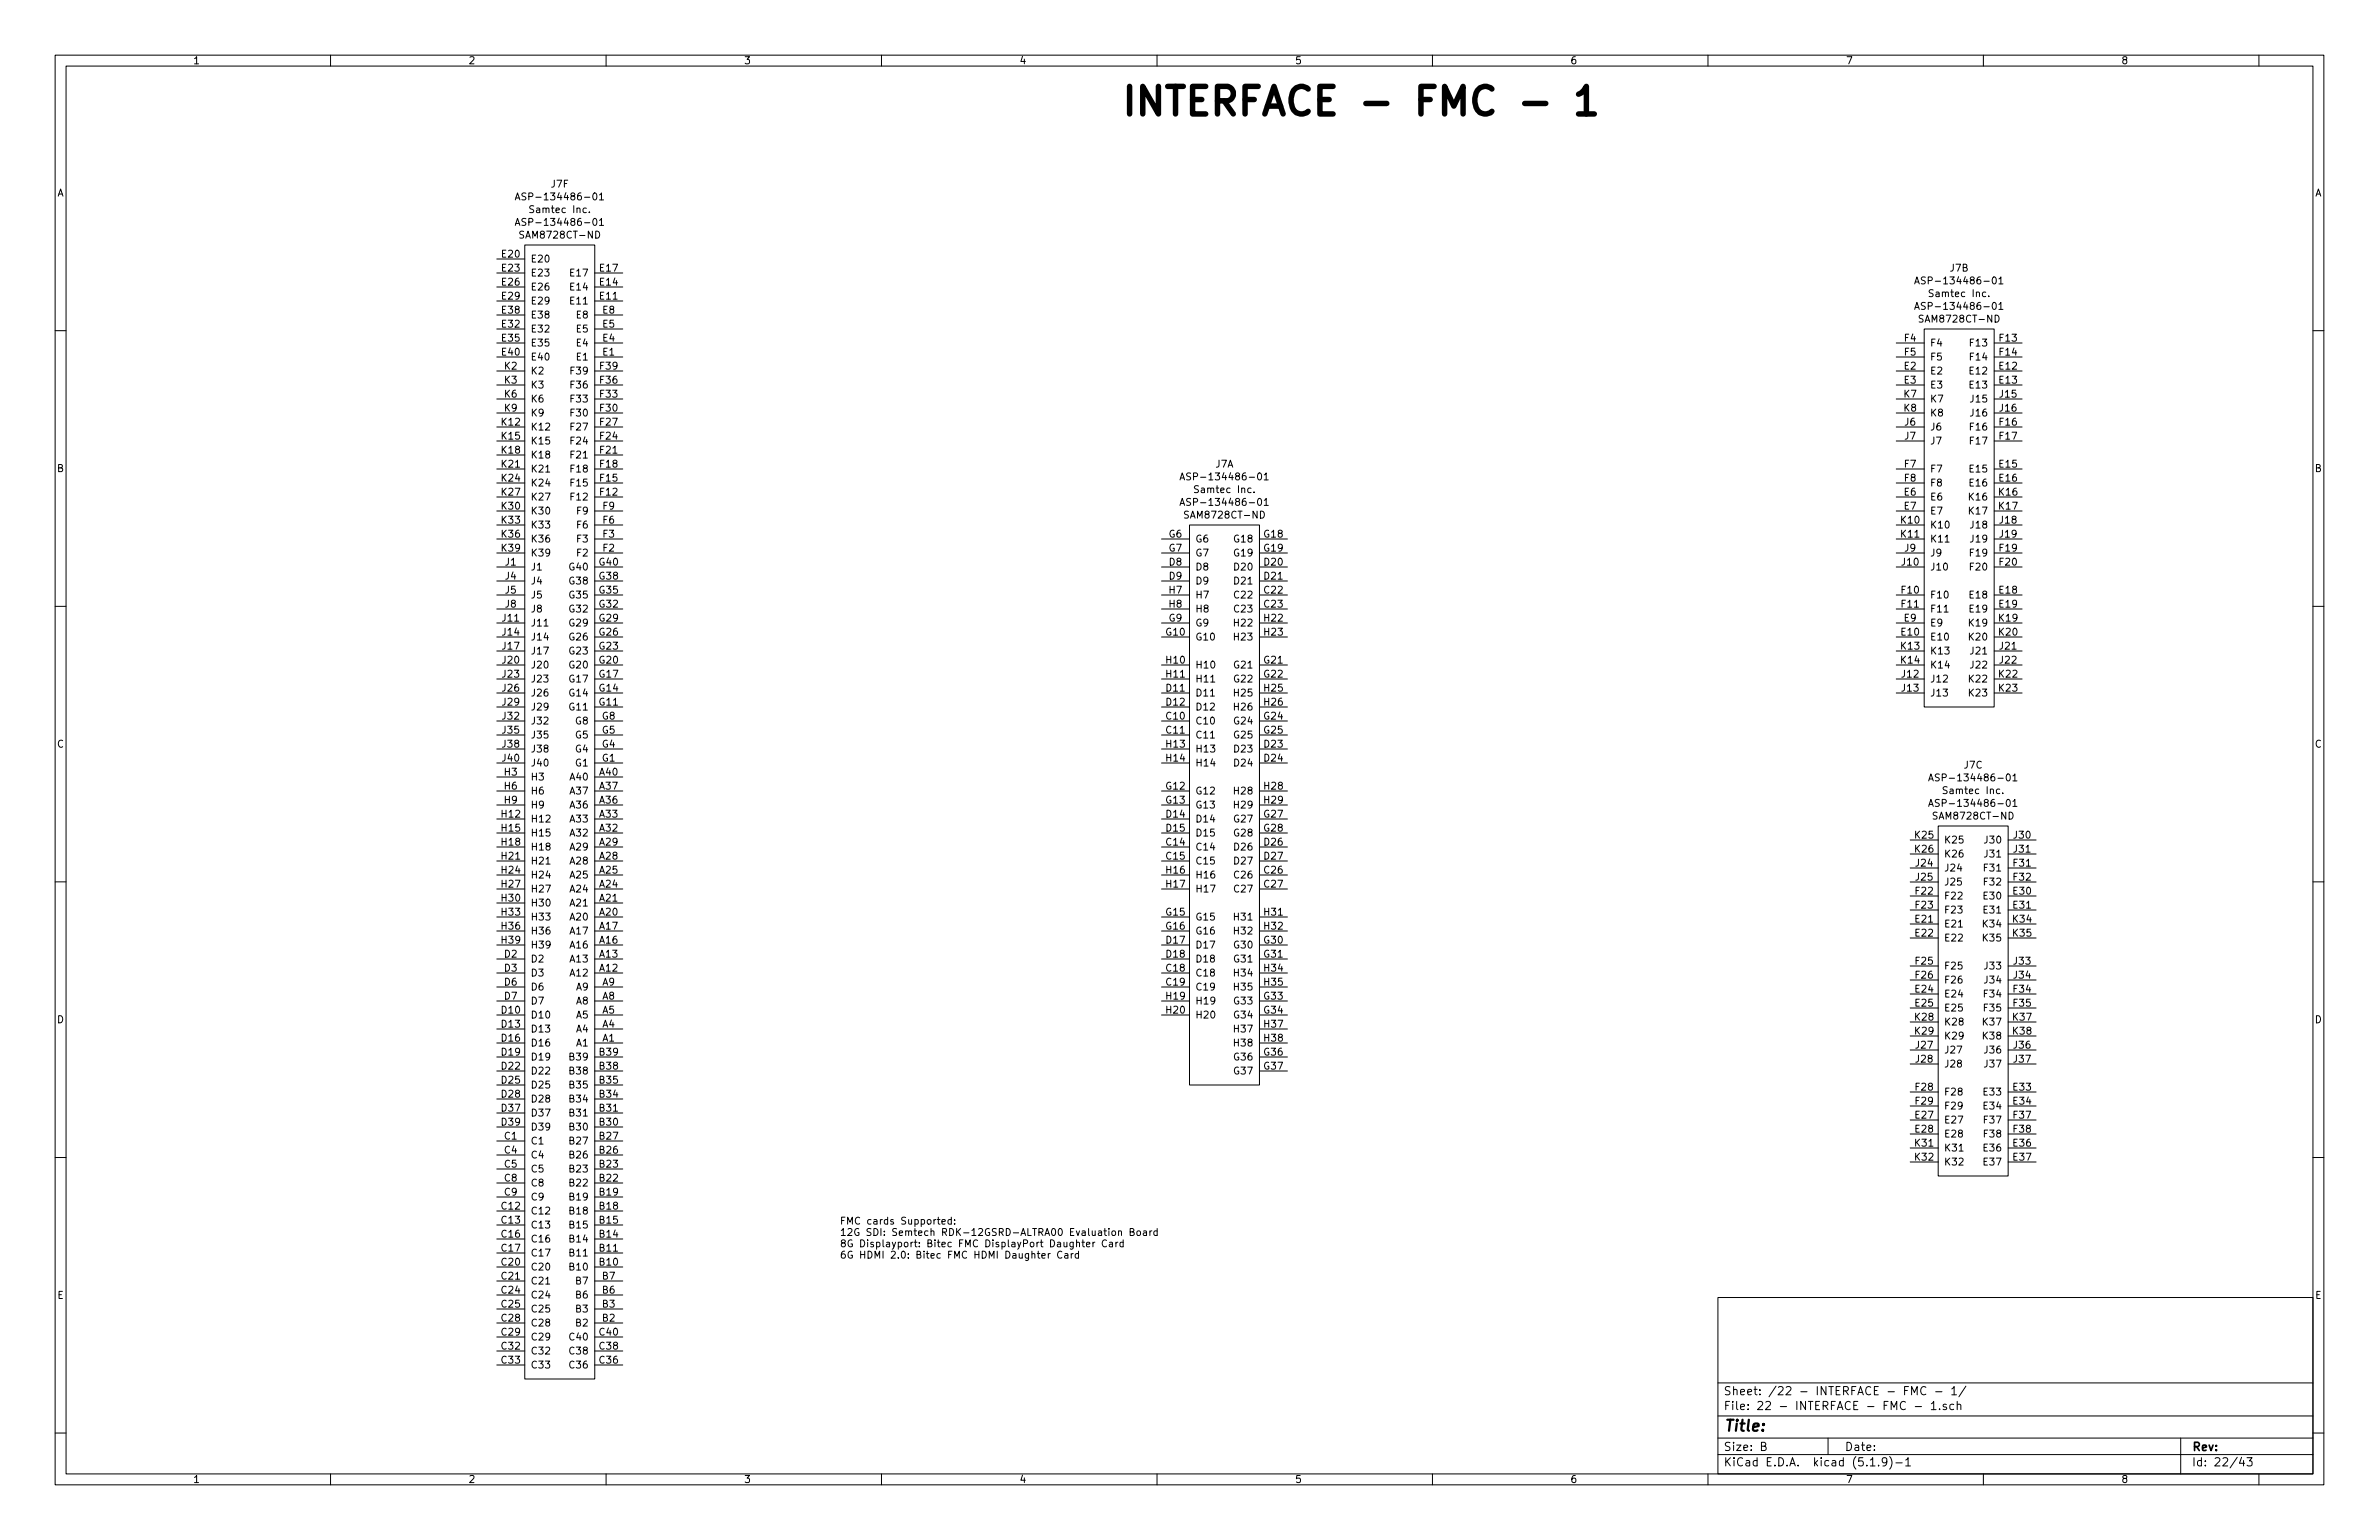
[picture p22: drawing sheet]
<svg xmlns="http://www.w3.org/2000/svg" width="432mm" height="279mm" viewBox="0 0 432 279" stroke-linecap="round" stroke-linejoin="round" font-family="sans-serif">
<defs><g id="words">
<text font-size="7" x="203.2" y="20.9">INTERFACE - FMC - 1</text>
<text font-size="2.8" x="312.8" y="259.7">Title:</text>
<g font-size="2.1">
<text x="312.8" y="255.8">File: 22 - INTERFACE - FMC - 1.sch</text>
<text x="312.8" y="253.1">Sheet: /22 - INTERFACE - FMC - 1/</text>
<text x="312.8" y="263.2">Size: B</text>
<text x="334.8" y="263.2">Date:</text>
<text x="397.8" y="263.2">Rev:</text>
<text x="312.8" y="266">KiCad E.D.A. kicad (5.1.9)-1</text>
<text x="397.8" y="266">Id: 22/43</text>
</g>
<g font-size="1.8">
<text x="35" y="11.6">1</text>
<text x="85" y="11.6">2</text>
<text x="135" y="11.6">3</text>
<text x="185" y="11.6">4</text>
<text x="235" y="11.6">5</text>
<text x="285" y="11.6">6</text>
<text x="335" y="11.6">7</text>
<text x="385" y="11.6">8</text>
<text x="10.4" y="35.6">A</text>
<text x="100.1" y="34">J7F</text>
<text x="420.2" y="35.6">A</text>
<text x="95.3" y="36.3">ASP-134486-01</text>
<text x="95.3" y="41">ASP-134486-01</text>
<text x="96.7" y="38.7">Samtec Inc.</text>
<text x="91.1" y="46.7">E20</text>
<text x="94.9" y="43.3">SAM8728CT-ND</text>
<text x="96.3" y="47.6">E20</text>
<text x="91.1" y="49.3">E23</text>
<text x="91.1" y="51.8">E26</text>
<text x="96.3" y="50.2">E23</text>
<text x="96.3" y="52.7">E26</text>
<text x="103.8" y="52.7">E14</text>
<text x="103.8" y="50.2">E17</text>
<text x="108.9" y="51.8">E14</text>
<text x="108.9" y="49.3">E17</text>
<text x="349.3" y="51.6">ASP-134486-01</text>
<text x="350.7" y="53.9">Samtec Inc.</text>
<text x="354" y="49.3">J7B</text>
<text x="91.1" y="54.4">E29</text>
<text x="91.1" y="59.4">E32</text>
<text x="91.1" y="56.9">E38</text>
<text x="96.3" y="55.2">E29</text>
<text x="96.3" y="57.8">E38</text>
<text x="103.8" y="55.2">E11</text>
<text x="104.8" y="57.8">E8</text>
<text x="108.9" y="54.4">E11</text>
<text x="109.4" y="59.4">E5</text>
<text x="109.4" y="56.9">E8</text>
<text x="348.9" y="58.5">SAM8728CT-ND</text>
<text x="349.3" y="56.2">ASP-134486-01</text>
<text x="91.1" y="62">E35</text>
<text x="91.1" y="64.5">E40</text>
<text x="96.3" y="60.3">E32</text>
<text x="96.3" y="62.9">E35</text>
<text x="96.3" y="65.4">E40</text>
<text x="104.8" y="65.4">E1</text>
<text x="104.8" y="62.9">E4</text>
<text x="104.8" y="60.3">E5</text>
<text x="109.4" y="64.5">E1</text>
<text x="109.4" y="62">E4</text>
<text x="345.7" y="62">F4</text>
<text x="345.7" y="64.5">F5</text>
<text x="350.3" y="62.9">F4</text>
<text x="350.3" y="65.4">F5</text>
<text x="357.9" y="62.9">F13</text>
<text x="357.9" y="65.4">F14</text>
<text x="363" y="62">F13</text>
<text x="363" y="64.5">F14</text>
<text x="91.6" y="67.1">K2</text>
<text x="91.6" y="69.6">K3</text>
<text x="96.3" y="67.9">K2</text>
<text x="96.3" y="70.5">K3</text>
<text x="103.9" y="70.5">F36</text>
<text x="103.9" y="67.9">F39</text>
<text x="109" y="69.6">F36</text>
<text x="109" y="67.1">F39</text>
<text x="345.6" y="67.1">E2</text>
<text x="345.6" y="69.6">E3</text>
<text x="350.3" y="67.9">E2</text>
<text x="350.3" y="70.5">E3</text>
<text x="357.8" y="67.9">E12</text>
<text x="357.8" y="70.5">E13</text>
<text x="362.9" y="67.1">E12</text>
<text x="362.9" y="69.6">E13</text>
<text x="91.1" y="77.2">K12</text>
<text x="91.6" y="72.1">K6</text>
<text x="91.6" y="74.7">K9</text>
<text x="96.3" y="73">K6</text>
<text x="96.3" y="75.6">K9</text>
<text x="103.9" y="75.6">F30</text>
<text x="103.9" y="73">F33</text>
<text x="109" y="77.2">F27</text>
<text x="109" y="74.7">F30</text>
<text x="109" y="72.1">F33</text>
<text x="345.6" y="72.1">K7</text>
<text x="345.6" y="74.7">K8</text>
<text x="345.7" y="77.2">J6</text>
<text x="350.3" y="73">K7</text>
<text x="350.3" y="75.6">K8</text>
<text x="358" y="73">J15</text>
<text x="358" y="75.6">J16</text>
<text x="363" y="77.2">F16</text>
<text x="363" y="72.1">J15</text>
<text x="363" y="74.7">J16</text>
<text x="91.1" y="79.8">K15</text>
<text x="91.1" y="82.3">K18</text>
<text x="96.3" y="78.1">K12</text>
<text x="96.3" y="80.6">K15</text>
<text x="96.3" y="83.2">K18</text>
<text x="103.9" y="83.2">F21</text>
<text x="103.9" y="80.6">F24</text>
<text x="103.9" y="78.1">F27</text>
<text x="109" y="82.3">F21</text>
<text x="109" y="79.8">F24</text>
<text x="345.7" y="79.8">J7</text>
<text x="350.3" y="78.1">J6</text>
<text x="350.3" y="80.6">J7</text>
<text x="357.9" y="78.1">F16</text>
<text x="357.9" y="80.6">F17</text>
<text x="363" y="79.8">F17</text>
<text x="10.4" y="85.6">B</text>
<text x="91.1" y="84.8">K21</text>
<text x="91.1" y="87.4">K24</text>
<text x="91.1" y="89.9">K27</text>
<text x="96.3" y="85.7">K21</text>
<text x="96.3" y="88.3">K24</text>
<text x="103.9" y="88.3">F15</text>
<text x="103.9" y="85.7">F18</text>
<text x="109" y="89.9">F12</text>
<text x="109" y="87.4">F15</text>
<text x="109" y="84.8">F18</text>
<text x="215.9" y="87.1">ASP-134486-01</text>
<text x="217.3" y="89.5">Samtec Inc.</text>
<text x="220.6" y="84.8">J7A</text>
<text x="345.6" y="89.9">E6</text>
<text x="345.7" y="84.8">F7</text>
<text x="345.7" y="87.4">F8</text>
<text x="350.3" y="85.7">F7</text>
<text x="350.3" y="88.3">F8</text>
<text x="357.8" y="85.7">E15</text>
<text x="357.8" y="88.3">E16</text>
<text x="362.9" y="89.9">K16</text>
<text x="362.9" y="84.8">E15</text>
<text x="362.9" y="87.4">E16</text>
<text x="420.2" y="85.6">B</text>
<text x="91.1" y="92.5">K30</text>
<text x="91.1" y="95">K33</text>
<text x="96.3" y="90.8">K27</text>
<text x="96.3" y="93.3">K30</text>
<text x="96.3" y="95.9">K33</text>
<text x="103.9" y="90.8">F12</text>
<text x="104.9" y="95.9">F6</text>
<text x="104.9" y="93.3">F9</text>
<text x="109.5" y="95">F6</text>
<text x="109.5" y="92.5">F9</text>
<text x="215.6" y="94.1">SAM8728CT-ND</text>
<text x="215.9" y="91.8">ASP-134486-01</text>
<text x="345.1" y="95">K10</text>
<text x="345.6" y="92.5">E7</text>
<text x="350.3" y="90.8">E6</text>
<text x="350.3" y="93.3">E7</text>
<text x="350.3" y="95.9">K10</text>
<text x="357.7" y="90.8">K16</text>
<text x="357.7" y="93.3">K17</text>
<text x="358" y="95.9">J18</text>
<text x="362.9" y="92.5">K17</text>
<text x="363" y="95">J18</text>
<text x="91.1" y="97.5">K36</text>
<text x="91.1" y="100.1">K39</text>
<text x="96.3" y="98.4">K36</text>
<text x="96.3" y="101">K39</text>
<text x="104.9" y="101">F2</text>
<text x="104.9" y="98.4">F3</text>
<text x="109.5" y="100.1">F2</text>
<text x="109.5" y="97.5">F3</text>
<text x="212.2" y="97.5">G6</text>
<text x="212.2" y="100.1">G7</text>
<text x="216.9" y="98.4">G6</text>
<text x="216.9" y="101">G7</text>
<text x="224.2" y="98.4">G18</text>
<text x="224.2" y="101">G19</text>
<text x="229.5" y="97.5">G18</text>
<text x="229.5" y="100.1">G19</text>
<text x="345.1" y="97.5">K11</text>
<text x="345.7" y="100.1">J9</text>
<text x="350.3" y="101">J9</text>
<text x="350.3" y="98.4">K11</text>
<text x="357.9" y="101">F19</text>
<text x="358" y="98.4">J19</text>
<text x="363" y="100.1">F19</text>
<text x="363" y="97.5">J19</text>
<text x="91.7" y="102.6">J1</text>
<text x="91.7" y="105.2">J4</text>
<text x="91.7" y="107.7">J5</text>
<text x="96.3" y="103.5">J1</text>
<text x="96.3" y="106">J4</text>
<text x="103.6" y="106">G38</text>
<text x="103.6" y="103.5">G40</text>
<text x="108.8" y="107.7">G35</text>
<text x="108.8" y="105.2">G38</text>
<text x="108.8" y="102.6">G40</text>
<text x="212.2" y="102.6">D8</text>
<text x="212.2" y="105.2">D9</text>
<text x="212.2" y="107.7">H7</text>
<text x="216.9" y="103.5">D8</text>
<text x="216.9" y="106">D9</text>
<text x="224.3" y="103.5">D20</text>
<text x="224.3" y="106">D21</text>
<text x="229.5" y="107.7">C22</text>
<text x="229.5" y="102.6">D20</text>
<text x="229.5" y="105.2">D21</text>
<text x="345.2" y="107.7">F10</text>
<text x="345.2" y="102.6">J10</text>
<text x="350.3" y="103.5">J10</text>
<text x="357.9" y="103.5">F20</text>
<text x="362.9" y="107.7">E18</text>
<text x="363" y="102.6">F20</text>
<text x="91.2" y="112.8">J11</text>
<text x="91.7" y="110.2">J8</text>
<text x="96.3" y="113.7">J11</text>
<text x="96.3" y="108.6">J5</text>
<text x="96.3" y="111.1">J8</text>
<text x="103.6" y="113.7">G29</text>
<text x="103.6" y="111.1">G32</text>
<text x="103.6" y="108.6">G35</text>
<text x="108.8" y="112.8">G29</text>
<text x="108.8" y="110.2">G32</text>
<text x="212.2" y="112.8">G9</text>
<text x="212.2" y="110.2">H8</text>
<text x="216.9" y="113.7">G9</text>
<text x="216.9" y="108.6">H7</text>
<text x="216.9" y="111.1">H8</text>
<text x="224.3" y="108.6">C22</text>
<text x="224.3" y="111.1">C23</text>
<text x="224.3" y="113.7">H22</text>
<text x="229.5" y="110.2">C23</text>
<text x="229.5" y="112.8">H22</text>
<text x="345.2" y="110.2">F11</text>
<text x="345.6" y="112.8">E9</text>
<text x="350.3" y="113.7">E9</text>
<text x="350.3" y="108.6">F10</text>
<text x="350.3" y="111.1">F11</text>
<text x="357.7" y="113.7">K19</text>
<text x="357.8" y="108.6">E18</text>
<text x="357.8" y="111.1">E19</text>
<text x="362.9" y="112.8">K19</text>
<text x="362.9" y="110.2">E19</text>
<text x="91.2" y="115.3">J14</text>
<text x="91.2" y="117.9">J17</text>
<text x="96.3" y="116.2">J14</text>
<text x="96.3" y="118.7">J17</text>
<text x="103.6" y="118.7">G23</text>
<text x="103.6" y="116.2">G26</text>
<text x="108.8" y="117.9">G23</text>
<text x="108.8" y="115.3">G26</text>
<text x="211.7" y="115.3">G10</text>
<text x="216.9" y="116.2">G10</text>
<text x="224.3" y="116.2">H23</text>
<text x="229.5" y="115.3">H23</text>
<text x="345.1" y="117.9">K13</text>
<text x="345.1" y="115.3">E10</text>
<text x="350.3" y="116.2">E10</text>
<text x="350.3" y="118.7">K13</text>
<text x="357.7" y="116.2">K20</text>
<text x="358" y="118.7">J21</text>
<text x="362.9" y="115.3">K20</text>
<text x="363" y="117.9">J21</text>
<text x="91.2" y="120.4">J20</text>
<text x="91.2" y="122.9">J23</text>
<text x="91.2" y="125.5">J26</text>
<text x="96.3" y="121.3">J20</text>
<text x="96.3" y="123.8">J23</text>
<text x="103.6" y="123.8">G17</text>
<text x="103.6" y="121.3">G20</text>
<text x="108.8" y="125.5">G14</text>
<text x="108.8" y="122.9">G17</text>
<text x="108.8" y="120.4">G20</text>
<text x="211.7" y="125.5">D11</text>
<text x="211.7" y="120.4">H10</text>
<text x="211.7" y="122.9">H11</text>
<text x="216.9" y="121.3">H10</text>
<text x="216.9" y="123.8">H11</text>
<text x="224.2" y="121.3">G21</text>
<text x="224.2" y="123.8">G22</text>
<text x="229.5" y="120.4">G21</text>
<text x="229.5" y="122.9">G22</text>
<text x="229.5" y="125.5">H25</text>
<text x="345.1" y="120.4">K14</text>
<text x="345.2" y="122.9">J12</text>
<text x="345.2" y="125.5">J13</text>
<text x="350.3" y="123.8">J12</text>
<text x="350.3" y="121.3">K14</text>
<text x="357.7" y="123.8">K22</text>
<text x="358" y="121.3">J22</text>
<text x="362.9" y="122.9">K22</text>
<text x="362.9" y="125.5">K23</text>
<text x="363" y="120.4">J22</text>
<text x="91.2" y="128">J29</text>
<text x="91.2" y="130.6">J32</text>
<text x="96.3" y="126.4">J26</text>
<text x="96.3" y="128.9">J29</text>
<text x="96.3" y="131.4">J32</text>
<text x="103.6" y="128.9">G11</text>
<text x="103.6" y="126.4">G14</text>
<text x="104.6" y="131.4">G8</text>
<text x="108.8" y="128">G11</text>
<text x="109.3" y="130.6">G8</text>
<text x="211.7" y="130.6">C10</text>
<text x="211.7" y="128">D12</text>
<text x="216.9" y="131.4">C10</text>
<text x="216.9" y="126.4">D11</text>
<text x="216.9" y="128.9">D12</text>
<text x="224.2" y="131.4">G24</text>
<text x="224.3" y="126.4">H25</text>
<text x="224.3" y="128.9">H26</text>
<text x="229.5" y="130.6">G24</text>
<text x="229.5" y="128">H26</text>
<text x="350.3" y="126.4">J13</text>
<text x="357.7" y="126.4">K23</text>
<text x="10.4" y="135.6">C</text>
<text x="91.2" y="133.1">J35</text>
<text x="91.2" y="135.6">J38</text>
<text x="96.3" y="134">J35</text>
<text x="96.3" y="136.5">J38</text>
<text x="104.6" y="136.5">G4</text>
<text x="104.6" y="134">G5</text>
<text x="109.3" y="135.6">G4</text>
<text x="109.3" y="133.1">G5</text>
<text x="211.7" y="133.1">C11</text>
<text x="211.7" y="135.6">H13</text>
<text x="216.9" y="134">C11</text>
<text x="216.9" y="136.5">H13</text>
<text x="224.2" y="134">G25</text>
<text x="224.3" y="136.5">D23</text>
<text x="229.5" y="133.1">G25</text>
<text x="229.5" y="135.6">D23</text>
<text x="420.2" y="135.6">C</text>
<text x="91.2" y="138.2">J40</text>
<text x="91.6" y="140.7">H3</text>
<text x="91.6" y="143.3">H6</text>
<text x="96.3" y="141.6">H3</text>
<text x="96.3" y="139.1">J40</text>
<text x="103.7" y="141.6">A40</text>
<text x="104.6" y="139.1">G1</text>
<text x="108.9" y="143.3">A37</text>
<text x="108.9" y="140.7">A40</text>
<text x="109.3" y="138.2">G1</text>
<text x="211.7" y="143.3">G12</text>
<text x="211.7" y="138.2">H14</text>
<text x="216.9" y="139.1">H14</text>
<text x="224.3" y="139.1">D24</text>
<text x="229.5" y="138.2">D24</text>
<text x="229.5" y="143.3">H28</text>
<text x="351.8" y="141.8">ASP-134486-01</text>
<text x="356.5" y="139.4">J7C</text>
<text x="91.1" y="148.3">H12</text>
<text x="91.6" y="145.8">H9</text>
<text x="96.3" y="149.2">H12</text>
<text x="96.3" y="144.1">H6</text>
<text x="96.3" y="146.7">H9</text>
<text x="103.7" y="149.2">A33</text>
<text x="103.7" y="146.7">A36</text>
<text x="103.7" y="144.1">A37</text>
<text x="108.9" y="148.3">A33</text>
<text x="108.9" y="145.8">A36</text>
<text x="211.7" y="145.8">G13</text>
<text x="211.7" y="148.3">D14</text>
<text x="216.9" y="149.2">D14</text>
<text x="216.9" y="144.1">G12</text>
<text x="216.9" y="146.7">G13</text>
<text x="224.2" y="149.2">G27</text>
<text x="224.3" y="144.1">H28</text>
<text x="224.3" y="146.7">H29</text>
<text x="229.5" y="148.3">G27</text>
<text x="229.5" y="145.8">H29</text>
<text x="351.5" y="148.7">SAM8728CT-ND</text>
<text x="351.8" y="146.4">ASP-134486-01</text>
<text x="353.2" y="144.1">Samtec Inc.</text>
<text x="91.1" y="150.9">H15</text>
<text x="91.1" y="153.4">H18</text>
<text x="91.1" y="156">H21</text>
<text x="96.3" y="151.8">H15</text>
<text x="96.3" y="154.3">H18</text>
<text x="103.7" y="154.3">A29</text>
<text x="103.7" y="151.8">A32</text>
<text x="108.9" y="156">A28</text>
<text x="108.9" y="153.4">A29</text>
<text x="108.9" y="150.9">A32</text>
<text x="211.7" y="153.4">C14</text>
<text x="211.7" y="156">C15</text>
<text x="211.7" y="150.9">D15</text>
<text x="216.9" y="154.3">C14</text>
<text x="216.9" y="151.8">D15</text>
<text x="224.2" y="151.8">G28</text>
<text x="224.3" y="154.3">D26</text>
<text x="229.5" y="150.9">G28</text>
<text x="229.5" y="153.4">D26</text>
<text x="229.5" y="156">D27</text>
<text x="347.6" y="152.1">K25</text>
<text x="347.6" y="154.7">K26</text>
<text x="352.8" y="153">K25</text>
<text x="352.8" y="155.6">K26</text>
<text x="360.5" y="153">J30</text>
<text x="360.5" y="155.6">J31</text>
<text x="365.6" y="152.1">J30</text>
<text x="365.6" y="154.7">J31</text>
<text x="91.1" y="158.5">H24</text>
<text x="91.1" y="161">H27</text>
<text x="96.3" y="156.8">H21</text>
<text x="96.3" y="159.4">H24</text>
<text x="96.3" y="161.9">H27</text>
<text x="103.7" y="161.9">A24</text>
<text x="103.7" y="159.4">A25</text>
<text x="103.7" y="156.8">A28</text>
<text x="108.9" y="161">A24</text>
<text x="108.9" y="158.5">A25</text>
<text x="211.7" y="158.5">H16</text>
<text x="211.7" y="161">H17</text>
<text x="216.9" y="156.8">C15</text>
<text x="216.9" y="159.4">H16</text>
<text x="216.9" y="161.9">H17</text>
<text x="224.3" y="159.4">C26</text>
<text x="224.3" y="161.9">C27</text>
<text x="224.3" y="156.8">D27</text>
<text x="229.5" y="158.5">C26</text>
<text x="229.5" y="161">C27</text>
<text x="347.8" y="157.2">J24</text>
<text x="347.8" y="159.8">J25</text>
<text x="352.8" y="158.1">J24</text>
<text x="352.8" y="160.7">J25</text>
<text x="360.4" y="158.1">F31</text>
<text x="360.4" y="160.7">F32</text>
<text x="365.5" y="157.2">F31</text>
<text x="365.5" y="159.8">F32</text>
<text x="91.1" y="163.6">H30</text>
<text x="91.1" y="166.1">H33</text>
<text x="96.3" y="164.5">H30</text>
<text x="96.3" y="167">H33</text>
<text x="103.7" y="167">A20</text>
<text x="103.7" y="164.5">A21</text>
<text x="108.9" y="166.1">A20</text>
<text x="108.9" y="163.6">A21</text>
<text x="211.7" y="166.1">G15</text>
<text x="216.9" y="167">G15</text>
<text x="224.3" y="167">H31</text>
<text x="229.5" y="166.1">H31</text>
<text x="347.7" y="167.4">E21</text>
<text x="347.7" y="162.3">F22</text>
<text x="347.7" y="164.8">F23</text>
<text x="352.8" y="163.2">F22</text>
<text x="352.8" y="165.7">F23</text>
<text x="360.3" y="163.2">E30</text>
<text x="360.3" y="165.7">E31</text>
<text x="365.4" y="167.4">K34</text>
<text x="365.5" y="162.3">E30</text>
<text x="365.5" y="164.8">E31</text>
<text x="91.1" y="168.7">H36</text>
<text x="91.1" y="171.2">H39</text>
<text x="91.6" y="173.7">D2</text>
<text x="96.3" y="169.5">H36</text>
<text x="96.3" y="172.1">H39</text>
<text x="103.7" y="172.1">A16</text>
<text x="103.7" y="169.5">A17</text>
<text x="108.9" y="173.7">A13</text>
<text x="108.9" y="171.2">A16</text>
<text x="108.9" y="168.7">A17</text>
<text x="211.7" y="168.7">G16</text>
<text x="211.7" y="171.2">D17</text>
<text x="211.7" y="173.7">D18</text>
<text x="216.9" y="172.1">D17</text>
<text x="216.9" y="169.5">G16</text>
<text x="224.2" y="172.1">G30</text>
<text x="224.3" y="169.5">H32</text>
<text x="229.5" y="171.2">G30</text>
<text x="229.5" y="173.7">G31</text>
<text x="229.5" y="168.7">H32</text>
<text x="347.7" y="169.9">E22</text>
<text x="352.8" y="168.3">E21</text>
<text x="352.8" y="170.8">E22</text>
<text x="360.2" y="168.3">K34</text>
<text x="360.2" y="170.8">K35</text>
<text x="365.4" y="169.9">K35</text>
<text x="91.6" y="176.3">D3</text>
<text x="91.6" y="178.8">D6</text>
<text x="96.3" y="174.6">D2</text>
<text x="96.3" y="177.2">D3</text>
<text x="96.3" y="179.7">D6</text>
<text x="103.7" y="177.2">A12</text>
<text x="103.7" y="174.6">A13</text>
<text x="104.7" y="179.7">A9</text>
<text x="108.9" y="176.3">A12</text>
<text x="109.4" y="178.8">A9</text>
<text x="211.7" y="176.3">C18</text>
<text x="211.7" y="178.8">C19</text>
<text x="216.9" y="177.2">C18</text>
<text x="216.9" y="179.7">C19</text>
<text x="216.9" y="174.6">D18</text>
<text x="224.2" y="174.6">G31</text>
<text x="224.3" y="177.2">H34</text>
<text x="224.3" y="179.7">H35</text>
<text x="229.5" y="176.3">H34</text>
<text x="229.5" y="178.8">H35</text>
<text x="347.7" y="175">F25</text>
<text x="347.7" y="177.5">F26</text>
<text x="352.8" y="175.9">F25</text>
<text x="352.8" y="178.4">F26</text>
<text x="360.5" y="175.9">J33</text>
<text x="360.5" y="178.4">J34</text>
<text x="365.6" y="175">J33</text>
<text x="365.6" y="177.5">J34</text>
<text x="10.4" y="185.6">D</text>
<text x="91.1" y="183.9">D10</text>
<text x="91.6" y="181.4">D7</text>
<text x="96.3" y="184.8">D10</text>
<text x="96.3" y="182.2">D7</text>
<text x="104.7" y="184.8">A5</text>
<text x="104.7" y="182.2">A8</text>
<text x="109.4" y="183.9">A5</text>
<text x="109.4" y="181.4">A8</text>
<text x="211.7" y="181.4">H19</text>
<text x="211.7" y="183.9">H20</text>
<text x="216.9" y="182.2">H19</text>
<text x="216.9" y="184.8">H20</text>
<text x="224.2" y="182.2">G33</text>
<text x="224.2" y="184.8">G34</text>
<text x="229.5" y="181.4">G33</text>
<text x="229.5" y="183.9">G34</text>
<text x="347.6" y="185.2">K28</text>
<text x="347.7" y="180.1">E24</text>
<text x="347.7" y="182.6">E25</text>
<text x="352.8" y="181">E24</text>
<text x="352.8" y="183.5">E25</text>
<text x="360.4" y="181">F34</text>
<text x="360.4" y="183.5">F35</text>
<text x="365.4" y="185.2">K37</text>
<text x="365.5" y="180.1">F34</text>
<text x="365.5" y="182.6">F35</text>
<text x="420.2" y="185.6">D</text>
<text x="91.1" y="186.4">D13</text>
<text x="91.1" y="189">D16</text>
<text x="91.1" y="191.5">D19</text>
<text x="96.3" y="187.3">D13</text>
<text x="96.3" y="189.9">D16</text>
<text x="104.7" y="189.9">A1</text>
<text x="104.7" y="187.3">A4</text>
<text x="108.9" y="191.5">B39</text>
<text x="109.4" y="189">A1</text>
<text x="109.4" y="186.4">A4</text>
<text x="224.3" y="187.3">H37</text>
<text x="224.3" y="189.9">H38</text>
<text x="229.5" y="191.5">G36</text>
<text x="229.5" y="186.4">H37</text>
<text x="229.5" y="189">H38</text>
<text x="347.6" y="187.7">K29</text>
<text x="347.8" y="190.2">J27</text>
<text x="352.8" y="191.1">J27</text>
<text x="352.8" y="186.1">K28</text>
<text x="352.8" y="188.6">K29</text>
<text x="360.2" y="186.1">K37</text>
<text x="360.2" y="188.6">K38</text>
<text x="360.5" y="191.1">J36</text>
<text x="365.4" y="187.7">K38</text>
<text x="365.6" y="190.2">J36</text>
<text x="91.1" y="194.1">D22</text>
<text x="91.1" y="196.6">D25</text>
<text x="96.3" y="192.4">D19</text>
<text x="96.3" y="194.9">D22</text>
<text x="96.3" y="197.5">D25</text>
<text x="103.7" y="197.5">B35</text>
<text x="103.7" y="194.9">B38</text>
<text x="103.7" y="192.4">B39</text>
<text x="108.9" y="196.6">B35</text>
<text x="108.9" y="194.1">B38</text>
<text x="224.2" y="192.4">G36</text>
<text x="224.2" y="194.9">G37</text>
<text x="229.5" y="194.1">G37</text>
<text x="347.7" y="197.9">F28</text>
<text x="347.8" y="192.8">J28</text>
<text x="352.8" y="193.7">J28</text>
<text x="360.5" y="193.7">J37</text>
<text x="365.5" y="197.9">E33</text>
<text x="365.6" y="192.8">J37</text>
<text x="91.1" y="199.1">D28</text>
<text x="91.1" y="201.7">D37</text>
<text x="96.3" y="200">D28</text>
<text x="96.3" y="202.6">D37</text>
<text x="103.7" y="202.6">B31</text>
<text x="103.7" y="200">B34</text>
<text x="108.9" y="201.7">B31</text>
<text x="108.9" y="199.1">B34</text>
<text x="347.7" y="202.9">E27</text>
<text x="347.7" y="200.4">F29</text>
<text x="352.8" y="203.8">E27</text>
<text x="352.8" y="198.8">F28</text>
<text x="352.8" y="201.3">F29</text>
<text x="360.3" y="198.8">E33</text>
<text x="360.3" y="201.3">E34</text>
<text x="360.4" y="203.8">F37</text>
<text x="365.5" y="200.4">E34</text>
<text x="365.5" y="202.9">F37</text>
<text x="91.1" y="204.2">D39</text>
<text x="91.6" y="206.8">C1</text>
<text x="91.6" y="209.3">C4</text>
<text x="96.3" y="207.6">C1</text>
<text x="96.3" y="205.1">D39</text>
<text x="103.7" y="207.6">B27</text>
<text x="103.7" y="205.1">B30</text>
<text x="108.9" y="209.3">B26</text>
<text x="108.9" y="206.8">B27</text>
<text x="108.9" y="204.2">B30</text>
<text x="347.6" y="208">K31</text>
<text x="347.7" y="205.5">E28</text>
<text x="352.8" y="206.4">E28</text>
<text x="352.8" y="208.9">K31</text>
<text x="360.3" y="208.9">E36</text>
<text x="360.4" y="206.4">F38</text>
<text x="365.5" y="208">E36</text>
<text x="365.5" y="205.5">F38</text>
<text x="91.6" y="211.8">C5</text>
<text x="91.6" y="214.4">C8</text>
<text x="96.3" y="210.2">C4</text>
<text x="96.3" y="212.7">C5</text>
<text x="96.3" y="215.3">C8</text>
<text x="103.7" y="215.3">B22</text>
<text x="103.7" y="212.7">B23</text>
<text x="103.7" y="210.2">B26</text>
<text x="108.9" y="214.4">B22</text>
<text x="108.9" y="211.8">B23</text>
<text x="347.6" y="210.6">K32</text>
<text x="352.8" y="211.5">K32</text>
<text x="360.3" y="211.5">E37</text>
<text x="365.5" y="210.6">E37</text>
<text x="91.1" y="219.5">C12</text>
<text x="91.1" y="222">C13</text>
<text x="91.6" y="216.9">C9</text>
<text x="96.3" y="220.3">C12</text>
<text x="96.3" y="217.8">C9</text>
<text x="103.7" y="220.3">B18</text>
<text x="103.7" y="217.8">B19</text>
<text x="108.9" y="222">B15</text>
<text x="108.9" y="219.5">B18</text>
<text x="108.9" y="216.9">B19</text>
<text x="91.1" y="224.5">C16</text>
<text x="91.1" y="227.1">C17</text>
<text x="96.3" y="222.9">C13</text>
<text x="96.3" y="225.4">C16</text>
<text x="96.3" y="228">C17</text>
<text x="103.7" y="228">B11</text>
<text x="103.7" y="225.4">B14</text>
<text x="103.7" y="222.9">B15</text>
<text x="108.9" y="227.1">B11</text>
<text x="108.9" y="224.5">B14</text>
<text x="152.4" y="222.2">FMC cards Supported:</text>
<text x="152.4" y="224.2">12G SDI: Semtech RDK-12GSRD-ALTRA00 Evaluation Board</text>
<text x="152.4" y="226.3">8G Displayport: Bitec FMC DisplayPort Daughter Card</text>
<text x="91.1" y="229.6">C20</text>
<text x="91.1" y="232.2">C21</text>
<text x="96.3" y="230.5">C20</text>
<text x="96.3" y="233">C21</text>
<text x="103.7" y="230.5">B10</text>
<text x="104.7" y="233">B7</text>
<text x="108.9" y="229.6">B10</text>
<text x="109.4" y="232.2">B7</text>
<text x="152.4" y="228.3">6G HDMI 2.0: Bitec FMC HDMI Daughter Card</text>
<text x="10.4" y="235.6">E</text>
<text x="91.1" y="234.7">C24</text>
<text x="91.1" y="237.2">C25</text>
<text x="91.1" y="239.8">C28</text>
<text x="96.3" y="235.6">C24</text>
<text x="96.3" y="238.1">C25</text>
<text x="104.7" y="238.1">B3</text>
<text x="104.7" y="235.6">B6</text>
<text x="109.4" y="239.8">B2</text>
<text x="109.4" y="237.2">B3</text>
<text x="109.4" y="234.7">B6</text>
<text x="420.2" y="235.6">E</text>
<text x="91.1" y="242.3">C29</text>
<text x="91.1" y="244.9">C32</text>
<text x="96.3" y="240.7">C28</text>
<text x="96.3" y="243.2">C29</text>
<text x="96.3" y="245.7">C32</text>
<text x="103.7" y="245.7">C38</text>
<text x="103.7" y="243.2">C40</text>
<text x="104.7" y="240.7">B2</text>
<text x="108.9" y="244.9">C38</text>
<text x="108.9" y="242.3">C40</text>
<text x="91.1" y="247.4">C33</text>
<text x="96.3" y="248.3">C33</text>
<text x="103.7" y="248.3">C36</text>
<text x="108.9" y="247.4">C36</text>
<text x="35" y="269">1</text>
<text x="85" y="269">2</text>
<text x="135" y="269">3</text>
<text x="185" y="269">4</text>
<text x="235" y="269">5</text>
<text x="285" y="269">6</text>
<text x="335" y="269">7</text>
<text x="385" y="269">8</text>
</g>
</g></defs>
<g fill="none" stroke="#000" stroke-width=".18">
<path d="M10 10h411.8v259.4h-411.8zM12 12h407.8v255.4h-407.8zM60 10v2M110 10v2M160 10v2M210 10v2M260 10v2M310 10v2M360 10v2M410 10v2M93.5 36.3l.4-1.3 .5 1.3M93.6 35.9h.6"/>
<path d="M96.9 37.4l-.5-.1-.2 .1-.1 .3 .2 .2 .4 .1 .2 .4-.3 .2-.5-.1M107 38.5v.1M107.7 35.1l.2-.1a.67 .67 0 0 1 .4 .6 .67 .67 0 0 1-.4 .7l-.3-.5zM107.7 39.8l.2-.2a.67 .67 0 0 1 .4 .7 .67 .67 0 0 1-.4 .6l-.3-.5zM108.8 35.4l.4-.4v1.3M108.8 40l.4-.4v1.3M108.8 36.3h.8M10 60h2M90.2 54.6h5M90.2 52.1h5M90.2 49.5h5M90.2 47h5"/>
<path d="M90.2 59.7h5M90.2 57.2h5M93.5 40.9l.4-1.3 .5 1.3M93.6 40.5h.6M95 42l-.4-.1-.2 .2v.3l.5 .3 .1 .3-.2 .2h-.5M95.2 44.5h12.7v205.7h-12.7zM107.9 54.6h5.1M107.9 52.1h5.1M107.9 49.5h5.1M107.9 59.7h5.1M107.9 57.2h5.1M108.1 41.9a.64 .64 0 0 1 .7 .7 .64 .64 0 0 1-.7 .6z"/>
<path d="M108.8 40.9h.8M347.5 51.5l.4-1.3 .5 1.3M347.5 56.1l.4-1.2 .5 1.2M347.6 51.2h.6M347.6 55.8h.6M349 57.3l-.4-.1-.2 .1v.4l.5 .2 .1 .3-.2 .2h-.5M349.2 59.7h12.7v68.6h-12.7zM350.9 52.6h-.5l-.2 .1-.1 .2 .2 .2 .4 .2 .2 .3-.3 .2h-.5M361 53.7v.1M361.7 50.4l.2-.2a.67 .67 0 0 1 .4 .7 .67 .67 0 0 1-.4 .6l-.3-.5zM361.7 55l.2-.1a.67 .67 0 0 1 .4 .6 .67 .67 0 0 1-.4 .6l-.3-.4zM362.1 57.2a.64 .64 0 0 1 .7 .6 .64 .64 0 0 1-.7 .6z"/>
<path d="M362.8 50.6l.4-.4v1.3M362.8 55.2l.4-.3v1.2M362.8 51.5h.8M362.8 56.1h.8M419.8 60h2M90.2 64.8h5M90.2 62.2h5M90.2 77.5h5M90.2 74.9h5M90.2 72.4h5M90.2 69.9h5M90.2 67.3h5"/>
<path d="M107.9 64.8h5.1M107.9 62.2h5.1M107.9 77.5h5.1M107.9 74.9h5.1M107.9 72.4h5.1M107.9 69.9h5.1M107.9 67.3h5.1M344.2 64.8h5M344.2 62.2h5M344.2 77.5h5M344.2 74.9h5M344.2 72.4h5"/>
<path d="M344.2 69.9h5M344.2 67.3h5M361.9 64.8h5.1M361.9 62.2h5.1M361.9 77.5h5.1M361.9 74.9h5.1M361.9 72.4h5.1M361.9 69.9h5.1M361.9 67.3h5.1M90.2 90.2h5M90.2 87.6h5M90.2 85.1h5"/>
<path d="M90.2 82.6h5M90.2 80h5M90.2 97.8h5M90.2 95.3h5M90.2 92.7h5M99.1 85.6h.7M107.9 90.2h5.1M107.9 87.6h5.1M107.9 85.1h5.1M107.9 82.6h5.1M107.9 80h5.1M107.9 97.8h5.1"/>
<path d="M107.9 95.3h5.1M107.9 92.7h5.1M210.8 97.8h5.1M214.2 87.1l.4-1.3 .4 1.3M214.2 91.7l.4-1.3 .4 1.3M214.3 86.7h.6M214.3 91.3h.6M215.7 92.8l-.5-.1-.2 .2v.3l.6 .3 .1 .3-.2 .2h-.5M215.9 95.3h12.7v101.6h-12.7zM217.5 88.2l-.5-.1-.1 .1-.1 .3 .1 .2 .5 .1 .1 .4-.2 .2-.5-.1M227.6 89.3v.1M228.4 85.9l.1-.1a.67 .67 0 0 1 .5 .6 .67 .67 0 0 1-.5 .7l-.3-.5z"/>
<path d="M228.4 90.6l.1-.2a.67 .67 0 0 1 .5 .7 .67 .67 0 0 1-.5 .6l-.3-.5zM228.6 97.8h5.1M228.8 92.7a.64 .64 0 0 1 .7 .7 .64 .64 0 0 1-.7 .6zM229.5 86.2l.3-.4v1.3M229.5 90.8l.3-.4v1.3M229.5 87.1h.7M229.5 91.7h.7M344.2 90.2h5M344.2 87.6h5M344.2 85.1h5M344.2 80h5M344.2 97.8h5"/>
<path d="M344.2 95.3h5M344.2 92.7h5M353.1 98.3h.7M361.9 90.2h5.1M361.9 87.6h5.1M361.9 85.1h5.1M361.9 80h5.1M361.9 97.8h5.1M361.9 95.3h5.1M361.9 92.7h5.1M10 110h2M90.2 100.3h5"/>
<path d="M90.2 118.1h5M90.2 115.6h5M90.2 113h5M90.2 110.5h5M90.2 108h5M90.2 105.4h5M90.2 102.9h5M98.8 113.6h.7M107.9 100.3h5.1M107.9 118.1h5.1M107.9 115.6h5.1M107.9 113h5.1"/>
<path d="M107.9 110.5h5.1M107.9 108h5.1M107.9 105.4h5.1M107.9 102.9h5.1M210.8 100.3h5.1M210.8 115.6h5.1M210.8 113h5.1M210.8 110.5h5.1M210.8 108h5.1M210.8 105.4h5.1M210.8 102.9h5.1M228.6 100.3h5.1"/>
<path d="M228.6 115.6h5.1M228.6 113h5.1M228.6 110.5h5.1M228.6 108h5.1M228.6 105.4h5.1M228.6 102.9h5.1M344.2 100.3h5M344.2 118.1h5M344.2 115.6h5M344.2 113h5M344.2 110.5h5M344.2 108h5"/>
<path d="M344.2 102.9h5M352.9 111h.7M361.9 100.3h5.1M361.9 118.1h5.1M361.9 115.6h5.1M361.9 113h5.1M361.9 110.5h5.1M361.9 108h5.1M361.9 102.9h5.1M419.8 110h2M90.2 138.4h5M90.2 128.3h5"/>
<path d="M90.2 125.7h5M90.2 123.2h5M90.2 120.7h5M90.2 135.9h5M90.2 133.4h5M90.2 130.8h5M107.9 138.4h5.1M107.9 128.3h5.1M107.9 125.7h5.1M107.9 123.2h5.1M107.9 120.7h5.1M107.9 135.9h5.1"/>
<path d="M107.9 133.4h5.1M107.9 130.8h5.1M210.8 138.4h5.1M210.8 128.3h5.1M210.8 125.7h5.1M210.8 123.2h5.1M210.8 120.7h5.1M210.8 135.9h5.1M210.8 133.4h5.1M210.8 130.8h5.1M219.8 123.7h.7M228.6 138.4h5.1"/>
<path d="M228.6 128.3h5.1M228.6 125.7h5.1M228.6 123.2h5.1M228.6 120.7h5.1M228.6 135.9h5.1M228.6 133.4h5.1M228.6 130.8h5.1M344.2 125.7h5M344.2 123.2h5M344.2 120.7h5M361.9 125.7h5.1M361.9 123.2h5.1"/>
<path d="M361.9 120.7h5.1M10 160h2M90.2 158.8h5M90.2 156.2h5M90.2 153.7h5M90.2 151.1h5M90.2 148.6h5M90.2 146.1h5M90.2 143.5h5M90.2 141h5M99.1 156.8h.7M107.9 158.8h5.1"/>
<path d="M107.9 156.2h5.1M107.9 153.7h5.1M107.9 151.1h5.1M107.9 148.6h5.1M107.9 146.1h5.1M107.9 143.5h5.1M107.9 141h5.1M210.8 158.8h5.1M210.8 156.2h5.1M210.8 153.7h5.1M210.8 151.1h5.1M210.8 148.6h5.1"/>
<path d="M210.8 146.1h5.1M210.8 143.5h5.1M228.6 158.8h5.1M228.6 156.2h5.1M228.6 153.7h5.1M228.6 151.1h5.1M228.6 148.6h5.1M228.6 146.1h5.1M228.6 143.5h5.1M346.7 157.5h5.1M346.7 152.4h5.1M346.7 154.9h5.1"/>
<path d="M350.1 141.7l.4-1.3 .4 1.3M350.1 146.3l.4-1.3 .4 1.3M350.2 141.3h.6M350.2 145.9h.6M351.6 147.4l-.5-.1-.2 .2v.3l.6 .3 .1 .3-.2 .2h-.5M351.8 149.9h12.7v63.5h-12.7zM353.4 142.8l-.5-.1-.1 .1-.1 .3 .1 .2 .5 .2 .1 .3-.2 .2-.5-.1M363.5 143.9v.1M364.3 140.5l.1-.1a.67 .67 0 0 1 .5 .6 .67 .67 0 0 1-.5 .7l-.3-.5zM364.3 145.2l.1-.2a.67 .67 0 0 1 .5 .7 .67 .67 0 0 1-.5 .6l-.3-.5zM364.5 157.5h5.1M364.5 152.4h5.1"/>
<path d="M364.5 154.9h5.1M364.7 147.3a.64 .64 0 0 1 .7 .7 .64 .64 0 0 1-.7 .6zM365.4 140.8l.3-.4v1.3M365.4 145.4l.3-.4v1.3M365.4 141.7h.7M365.4 146.3h.7M419.8 160h2M90.2 176.5h5M90.2 174h5M90.2 171.5h5M90.2 168.9h5M90.2 166.4h5"/>
<path d="M90.2 163.8h5M90.2 161.3h5M90.2 179.1h5M107.9 176.5h5.1M107.9 174h5.1M107.9 171.5h5.1M107.9 168.9h5.1M107.9 166.4h5.1M107.9 163.8h5.1M107.9 161.3h5.1M107.9 179.1h5.1M210.8 176.5h5.1"/>
<path d="M210.8 174h5.1M210.8 171.5h5.1M210.8 168.9h5.1M210.8 166.4h5.1M210.8 161.3h5.1M210.8 179.1h5.1M228.6 176.5h5.1M228.6 174h5.1M228.6 171.5h5.1M228.6 168.9h5.1M228.6 166.4h5.1M228.6 161.3h5.1"/>
<path d="M228.6 179.1h5.1M346.7 167.6h5.1M346.7 170.2h5.1M346.7 162.6h5.1M346.7 165.1h5.1M346.7 175.3h5.1M346.7 177.8h5.1M346.7 160h5.1M364.5 167.6h5.1M364.5 170.2h5.1M364.5 162.6h5.1M364.5 165.1h5.1"/>
<path d="M364.5 175.3h5.1M364.5 177.8h5.1M364.5 160h5.1M90.2 189.2h5M90.2 186.7h5M90.2 184.2h5M90.2 181.6h5M90.2 199.4h5M90.2 196.9h5M90.2 194.3h5M90.2 191.8h5M107.9 189.2h5.1"/>
<path d="M107.9 186.7h5.1M107.9 184.2h5.1M107.9 181.6h5.1M107.9 199.4h5.1M107.9 196.9h5.1M107.9 194.3h5.1M107.9 191.8h5.1M210.8 184.2h5.1M210.8 181.6h5.1M228.6 189.2h5.1M228.6 186.7h5.1M228.6 184.2h5.1"/>
<path d="M228.6 181.6h5.1M228.6 194.3h5.1M228.6 191.8h5.1M346.7 180.3h5.1M346.7 182.9h5.1M346.7 198.1h5.1M346.7 190.5h5.1M346.7 193h5.1M346.7 185.4h5.1M346.7 188h5.1M364.5 180.3h5.1M364.5 182.9h5.1"/>
<path d="M364.5 198.1h5.1M364.5 190.5h5.1M364.5 193h5.1M364.5 185.4h5.1M364.5 188h5.1M10 210h2M90.2 219.7h5M90.2 217.2h5M90.2 214.6h5M90.2 212.1h5M90.2 209.6h5M90.2 207h5"/>
<path d="M90.2 204.5h5M90.2 201.9h5M107.9 219.7h5.1M107.9 217.2h5.1M107.9 214.6h5.1M107.9 212.1h5.1M107.9 209.6h5.1M107.9 207h5.1M107.9 204.5h5.1M107.9 201.9h5.1M346.7 203.2h5.1M346.7 205.7h5.1"/>
<path d="M346.7 200.7h5.1M346.7 208.3h5.1M346.7 210.8h5.1M355.6 208.8h.7M364.5 203.2h5.1M364.5 205.7h5.1M364.5 200.7h5.1M364.5 208.3h5.1M364.5 210.8h5.1M419.8 210h2M90.2 229.9h5M90.2 227.3h5"/>
<path d="M90.2 224.8h5M90.2 222.3h5M90.2 237.5h5M90.2 235h5M90.2 232.4h5M107.9 229.9h5.1M107.9 227.3h5.1M107.9 224.8h5.1M107.9 222.3h5.1M107.9 237.5h5.1M107.9 235h5.1M107.9 232.4h5.1"/>
<path d="M171 221.7l.6-.1-.1-.3h-.4l-.1 .1v.6h.5M172.7 221.3h-.4l-.2 .2 .1 .5h.5M172.7 220.8v1.3M173.3 222v.1M173.3 221.3v.1M189.1 227.8l.6-.1v-.2l-.4-.1-.2 .2 .1 .6h.5M190.3 227.4v.9M190.6 227.4l-.2 .1-.1 .2M192.7 227.1a.6 .6 0 0 0-.8 .5 .6 .6 0 0 0 .6 .7l.2-.2M193.3 227.5h.5v.8M193.8 227.7l-.4 .1-.2 .2 .2 .3 .4-.1M194.4 227.4v.9"/>
<path d="M194.8 227.4l-.4 .3M195.4 225.5l.2-.1h.3v.8M195.8 227.5l-.4-.1-.3 .3 .2 .5h.5M195.8 227v1.3M196.4 225.4h.4M196.5 224.9v1.1l.3 .2M197.2 225.8l.6-.1v-.3h-.4l-.2 .2 .1 .6h.5M198.4 225.4v.8M198.7 225.4h-.2l-.1 .2M200.8 225.1a.6 .6 0 0 0-.8 .4 .6 .6 0 0 0 .6 .7l.2-.1M201.4 225.4h.5v.8M201.9 223.4l.3-.1 .3 .2-.1 .6-.3 .1-.3-.3z"/>
<path d="M201.9 225.7h-.4l-.2 .2 .2 .3h.4M202.5 225.4v.8M202.9 225.4l-.4 .2M203 223.4l.2-.1 .3 .1 .1 .8M203 223.3v.9M203.9 225.4h-.4l-.2 .2 .1 .6h.5M203.9 224.9v1.3M205.1 223.5l.6-.1 .1-.2-.1-.2-.6-.1v1.3h.5l.2-.2 .1-.3-.3-.2M206.4 223.4l.2-.1 .4 .1v.5l-.1 .2-.3 .1-.2-.2zM207.6 223.4h.5v.8M208.1 223.6l-.4 .1-.2 .2 .2 .3 .4-.1M208.7 223.3v.9"/>
<path d="M209.1 223.3l-.4 .2M210 223.4l-.3-.1-.3 .2 .1 .6h.5M210 222.9v1.3M311.8 235.4h108v32h-108zM10 260h2M90.2 240h5M90.2 242.6h5M90.2 245.1h5M90.2 247.7h5M107.9 240h5.1M107.9 242.6h5.1M107.9 245.1h5.1"/>
<path d="M107.9 247.7h5.1M311.8 256.9h108M311.8 250.9h108M347 253.1v-1.5l.5 1 .5-1v1.5M347.6 255.2h1.2M349.6 251.7a.7 .7 0 0 0-1 .2 .7 .7 0 0 0 .2 1 .55 .55 0 0 0 .8 0M350.5 254.7l.5-.4v1.5M350.5 255.8h.9M351.3 252.5h1.2M352 255.6v.2M353.3 254.8a.37 .37 0 0 0-.6 .2l.1 .2 .5 .1v.2l-.2 .3-.4-.1M354.3 252l.4-.4v1.5"/>
<path d="M354.3 253.1h.8M354.6 254.8h-.4l-.3 .2 .1 .6 .2 .2 .4-.1M355.2 254.9l.1-.1a.37 .37 0 0 1 .6 .2v.8M355.2 254.3v1.5M356.8 251.5l-1.3 1.9M419.8 260h2M60 267.4v2M110 267.4v2M160 267.4v2M210 267.4v2M260 267.4v2M310 267.4v2"/>
<path d="M311.8 263.9h108M311.8 260.9h108M319.7 262.4l.7-.1 .1-.2-.1-.4h-.7v1.5h.6l.3-.3a.41 .41 0 0 0-.4-.5M331.8 260.9v3M339.5 266h.8M341 265.8v.2M342.5 265.1l-.3 .3-.4-.1-.2-.2 .2-.6h.4l.2 .1a1.27 1.27 0 0 1-.2 1.3l-.4 .1M343 264.3a1.71 1.71 0 0 1 0 2.2M344.1 265.4h1.2M345.9 264.9l.4-.4v1.5M345.9 266h.9M360 267.4v2"/>
<path d="M395.8 260.9v6.5M406.9 264.4l-.4 1.1h.9M407.2 265v1M407.8 264.5h1l-.5 .5 .4 .2v.6l-.2 .2-.7-.2M410 267.4v2"/>
</g>
<path d="M276.7 18.8h3.9M286.5 17.1l.5-.2 .5-.5 .4-.7v5M286.5 20.7h2.9" fill="none" stroke="#000" stroke-width=".99"/>
<use href="#words"/>
</svg>
